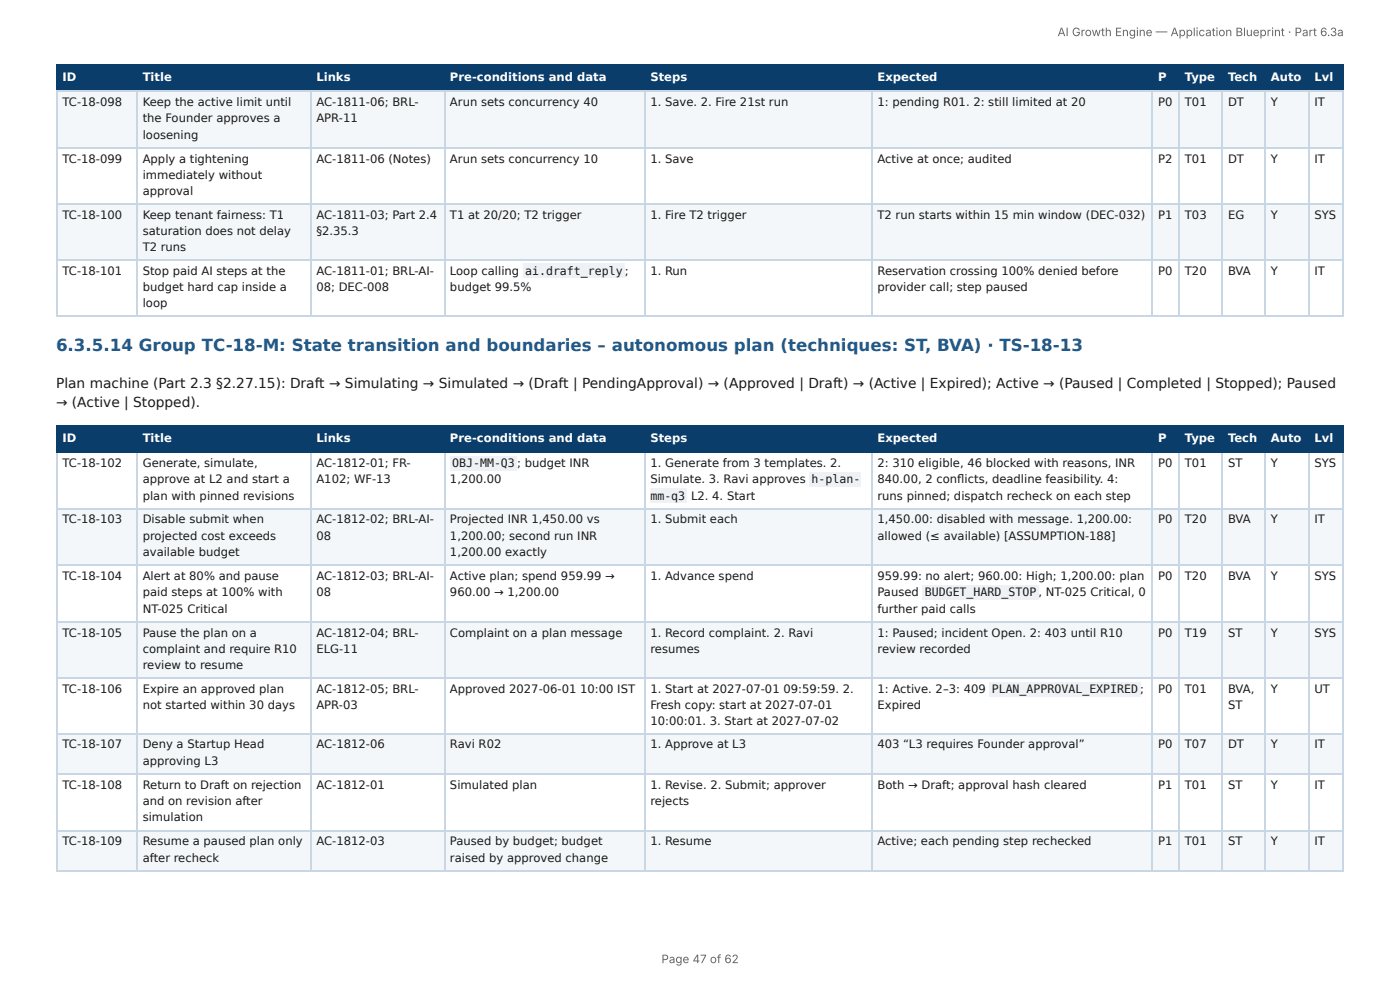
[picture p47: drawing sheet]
<svg xmlns="http://www.w3.org/2000/svg" width="297mm" height="210mm" viewBox="0 0 297 210" stroke-linecap="round" stroke-linejoin="round" font-family="sans-serif">
<defs><g id="words">
<text font-size="3.5" fill="#1f5a8c" x="11.9" y="74.5">6.3.5.14 Group TC-18-M: State transition and boundaries – autonomous plan (techniques: ST, BVA) · TS-18-13</text>
<g font-size="2.9" fill="#1a1a1a">
<text x="11.9" y="82.3">Plan machine (Part 2.3 §2.27.15): Draft → Simulating → Simulated → (Draft | PendingApproval) → (Approved | Draft) → (Active | Expired); Active → (Paused | Completed | Stopped); Paused</text>
<text x="11.9" y="86.5">→ (Active | Stopped).</text>
</g>
<g font-size="2.5" fill="#666">
<text x="224.6" y="7.7">AI Growth Engine — Application Blueprint · Part 6.3a</text>
<text x="140.5" y="204.5">Page 47 of 62</text>
</g>
<g font-size="2.5" fill="#fff">
<text x="13.3" y="17.2">ID</text>
<text x="30.3" y="17.2">Title</text>
<text x="67.2" y="17.2">Links</text>
<text x="95.6" y="17.2">Pre-conditions and data</text>
<text x="138.1" y="17.2">Steps</text>
<text x="186.4" y="17.2">Expected</text>
<text x="246" y="17.2">P</text>
<text x="251.7" y="17.2">Type</text>
<text x="260.8" y="17.2">Tech</text>
<text x="269.9" y="17.2">Auto</text>
<text x="279.2" y="17.2">Lvl</text>
<text x="13.3" y="93.9">ID</text>
<text x="30.3" y="93.9">Title</text>
<text x="67.2" y="93.9">Links</text>
<text x="95.6" y="93.9">Pre-conditions and data</text>
<text x="138.1" y="93.9">Steps</text>
<text x="186.4" y="93.9">Expected</text>
<text x="246" y="93.9">P</text>
<text x="251.7" y="93.9">Type</text>
<text x="260.8" y="93.9">Tech</text>
<text x="269.9" y="93.9">Auto</text>
<text x="279.2" y="93.9">Lvl</text>
</g>
<g font-size="2.5" fill="#1a1a1a">
<text x="13.3" y="22.5">TC-18-098</text>
<text x="30.3" y="22.5">Keep the active limit until</text>
<text x="67.2" y="22.5">AC-1811-06; BRL-</text>
<text x="95.6" y="22.5">Arun sets concurrency 40</text>
<text x="138.1" y="22.5">1. Save. 2. Fire 21st run</text>
<text x="186.4" y="22.5">1: pending R01. 2: still limited at 20</text>
<text x="246" y="22.5">P0</text>
<text x="251.7" y="22.5">T01</text>
<text x="260.8" y="22.5">DT</text>
<text x="269.9" y="22.5">Y</text>
<text x="279.2" y="22.5">IT</text>
<text x="30.3" y="26">the Founder approves a</text>
<text x="30.3" y="29.5">loosening</text>
<text x="67.2" y="26">APR-11</text>
<text x="13.3" y="34.5">TC-18-099</text>
<text x="30.3" y="34.5">Apply a tightening</text>
<text x="67.2" y="34.5">AC-1811-06 (Notes)</text>
<text x="95.6" y="34.5">Arun sets concurrency 10</text>
<text x="138.1" y="34.5">1. Save</text>
<text x="186.4" y="34.5">Active at once; audited</text>
<text x="246" y="34.5">P2</text>
<text x="251.7" y="34.5">T01</text>
<text x="260.8" y="34.5">DT</text>
<text x="269.9" y="34.5">Y</text>
<text x="279.2" y="34.5">IT</text>
<text x="30.3" y="38">immediately without</text>
<text x="30.3" y="41.5">approval</text>
<text x="13.3" y="46.5">TC-18-100</text>
<text x="30.3" y="46.5">Keep tenant fairness: T1</text>
<text x="67.2" y="46.5">AC-1811-03; Part 2.4</text>
<text x="95.6" y="46.5">T1 at 20/20; T2 trigger</text>
<text x="138.1" y="46.5">1. Fire T2 trigger</text>
<text x="186.4" y="46.5">T2 run starts within 15 min window (DEC-032)</text>
<text x="246" y="46.5">P1</text>
<text x="251.7" y="46.5">T03</text>
<text x="260.8" y="46.5">EG</text>
<text x="269.9" y="46.5">Y</text>
<text x="279.2" y="46.5">SYS</text>
<text x="30.3" y="50">saturation does not delay</text>
<text x="30.3" y="53.2">T2 runs</text>
<text x="67.2" y="50">§2.35.3</text>
<text x="13.3" y="58.3">TC-18-101</text>
<text x="30.3" y="58.3">Stop paid AI steps at the</text>
<text x="67.2" y="58.3">AC-1811-01; BRL-AI-</text>
<text x="95.6" y="58.3">Loop calling</text>
<text x="111.5" y="58.3">ai.draft_reply</text>
<text x="132.7" y="58.3">;</text>
<text x="138.1" y="58.3">1. Run</text>
<text x="186.4" y="58.3">Reservation crossing 100% denied before</text>
<text x="246" y="58.3">P0</text>
<text x="251.7" y="58.3">T20</text>
<text x="260.8" y="58.3">BVA</text>
<text x="269.9" y="58.3">Y</text>
<text x="279.2" y="58.3">IT</text>
<text x="30.3" y="61.8">budget hard cap inside a</text>
<text x="30.3" y="65.2">loop</text>
<text x="67.2" y="61.8">08; DEC-008</text>
<text x="95.6" y="61.8">budget 99.5%</text>
<text x="186.4" y="61.8">provider call; step paused</text>
<text x="13.3" y="99.2">TC-18-102</text>
<text x="30.3" y="99.2">Generate, simulate,</text>
<text x="67.2" y="99.2">AC-1812-01; FR-</text>
<text x="96" y="99.2">OBJ-MM-Q3</text>
<text x="109.8" y="99.2">; budget INR</text>
<text x="138.1" y="99.2">1. Generate from 3 templates. 2.</text>
<text x="186.4" y="99.2">2: 310 eligible, 46 blocked with reasons, INR</text>
<text x="246" y="99.2">P0</text>
<text x="251.7" y="99.2">T01</text>
<text x="260.8" y="99.2">ST</text>
<text x="269.9" y="99.2">Y</text>
<text x="279.2" y="99.2">SYS</text>
<text x="30.3" y="102.6">approve at L2 and start a</text>
<text x="30.3" y="106.1">plan with pinned revisions</text>
<text x="67.2" y="102.6">A102; WF-13</text>
<text x="95.6" y="102.6">1,200.00</text>
<text x="138.1" y="102.6">Simulate. 3. Ravi approves</text>
<text x="138.1" y="106.1">mm-q3</text>
<text x="146.8" y="106.1">L2. 4. Start</text>
<text x="172.4" y="102.6">h-plan-</text>
<text x="186.4" y="102.6">840.00, 2 confl icts, deadline feasibility. 4:</text>
<text x="186.4" y="106.1">runs pinned; dispatch recheck on each step</text>
<text x="13.3" y="111.2">TC-18-103</text>
<text x="30.3" y="111.2">Disable submit when</text>
<text x="67.2" y="111.2">AC-1812-02; BRL-AI-</text>
<text x="95.6" y="111.2">Projected INR 1,450.00 vs</text>
<text x="138.1" y="111.2">1. Submit each</text>
<text x="186.4" y="111.2">1,450.00: disabled with message. 1,200.00:</text>
<text x="246" y="111.2">P0</text>
<text x="251.7" y="111.2">T20</text>
<text x="260.8" y="111.2">BVA</text>
<text x="269.9" y="111.2">Y</text>
<text x="279.2" y="111.2">IT</text>
<text x="30.3" y="114.6">projected cost exceeds</text>
<text x="30.3" y="118.1">available budget</text>
<text x="67.2" y="114.6">08</text>
<text x="95.6" y="114.6">1,200.00; second run INR</text>
<text x="95.6" y="118.1">1,200.00 exactly</text>
<text x="186.4" y="114.6">allowed (≤ available) [ASSUMPTION-188]</text>
<text x="13.3" y="123.2">TC-18-104</text>
<text x="30.3" y="123.2">Alert at 80% and pause</text>
<text x="67.2" y="123.2">AC-1812-03; BRL-AI-</text>
<text x="95.6" y="123.2">Active plan; spend 959.99 →</text>
<text x="138.1" y="123.2">1. Advance spend</text>
<text x="186.4" y="123.2">959.99: no alert; 960.00: High; 1,200.00: plan</text>
<text x="246" y="123.2">P0</text>
<text x="251.7" y="123.2">T20</text>
<text x="260.8" y="123.2">BVA</text>
<text x="269.9" y="123.2">Y</text>
<text x="279.2" y="123.2">SYS</text>
<text x="30.3" y="126.6">paid steps at 100% with</text>
<text x="30.3" y="130.1">NT-025 Critical</text>
<text x="67.2" y="126.6">08</text>
<text x="95.6" y="126.6">960.00 → 1,200.00</text>
<text x="186.4" y="126.6">Paused</text>
<text x="186.4" y="130.1">further paid calls</text>
<text x="196.4" y="126.6">BUDGET_HARD_STOP</text>
<text x="220.6" y="126.6">, NT-025 Critical, 0</text>
<text x="13.3" y="135.2">TC-18-105</text>
<text x="30.3" y="135.2">Pause the plan on a</text>
<text x="67.2" y="135.2">AC-1812-04; BRL-</text>
<text x="95.6" y="135.2">Complaint on a plan message</text>
<text x="138.1" y="135.2">1. Record complaint. 2. Ravi</text>
<text x="186.4" y="135.2">1: Paused; incident Open. 2: 403 until R10</text>
<text x="246" y="135.2">P0</text>
<text x="251.7" y="135.2">T19</text>
<text x="260.8" y="135.2">ST</text>
<text x="269.9" y="135.2">Y</text>
<text x="279.2" y="135.2">SYS</text>
<text x="30.3" y="138.6">complaint and require R10</text>
<text x="30.3" y="142.1">review to resume</text>
<text x="67.2" y="138.6">ELG-11</text>
<text x="138.1" y="138.6">resumes</text>
<text x="186.4" y="138.6">review recorded</text>
<text x="13.3" y="147.2">TC-18-106</text>
<text x="30.3" y="147.2">Expire an approved plan</text>
<text x="67.2" y="147.2">AC-1812-05; BRL-</text>
<text x="95.6" y="147.2">Approved 2027-06-01</text>
<text x="123.2" y="147.2">10:00 IST</text>
<text x="138.1" y="147.2">1. Start at 2027-07-01</text>
<text x="166.4" y="147.2">09:59:59. 2.</text>
<text x="186.4" y="147.2">1: Active. 2–3: 409</text>
<text x="210.6" y="147.2">PLAN_APPROVAL_EXPIRED ;</text>
<text x="246" y="147.2">P0</text>
<text x="251.7" y="147.2">T01</text>
<text x="260.8" y="147.2">BVA,</text>
<text x="269.9" y="147.2">Y</text>
<text x="279.2" y="147.2">UT</text>
<text x="30.3" y="150.6">not started within 30 days</text>
<text x="67.2" y="150.6">APR-03</text>
<text x="138.1" y="150.6">Fresh copy: start at 2027-07-01</text>
<text x="138.1" y="153.9">10:00:01. 3. Start at 2027-07-02</text>
<text x="186.4" y="150.6">Expired</text>
<text x="260.8" y="150.6">ST</text>
<text x="13.3" y="158.9">TC-18-107</text>
<text x="30.3" y="158.9">Deny a Startup Head</text>
<text x="67.2" y="158.9">AC-1812-06</text>
<text x="95.6" y="158.9">Ravi R02</text>
<text x="138.1" y="158.9">1. Approve at L3</text>
<text x="186.4" y="158.9">403 “L3 requires Founder approval”</text>
<text x="246" y="158.9">P0</text>
<text x="251.7" y="158.9">T07</text>
<text x="260.8" y="158.9">DT</text>
<text x="269.9" y="158.9">Y</text>
<text x="279.2" y="158.9">IT</text>
<text x="13.3" y="167.5">TC-18-108</text>
<text x="30.3" y="162.4">approving L3</text>
<text x="30.3" y="167.5">Return to Draft on rejection</text>
<text x="67.2" y="167.5">AC-1812-01</text>
<text x="95.6" y="167.5">Simulated plan</text>
<text x="138.1" y="167.5">1. Revise. 2. Submit; approver</text>
<text x="186.4" y="167.5">Both → Draft; approval hash cleared</text>
<text x="246" y="167.5">P1</text>
<text x="251.7" y="167.5">T01</text>
<text x="260.8" y="167.5">ST</text>
<text x="269.9" y="167.5">Y</text>
<text x="279.2" y="167.5">IT</text>
<text x="30.3" y="170.9">and on revision after</text>
<text x="138.1" y="170.9">rejects</text>
<text x="13.3" y="179.5">TC-18-109</text>
<text x="30.3" y="174.4">simulation</text>
<text x="30.3" y="179.5">Resume a paused plan only</text>
<text x="67.2" y="179.5">AC-1812-03</text>
<text x="95.6" y="179.5">Paused by budget; budget</text>
<text x="138.1" y="179.5">1. Resume</text>
<text x="186.4" y="179.5">Active; each pending step rechecked</text>
<text x="246" y="179.5">P1</text>
<text x="251.7" y="179.5">T01</text>
<text x="260.8" y="179.5">ST</text>
<text x="269.9" y="179.5">Y</text>
<text x="279.2" y="179.5">IT</text>
<text x="30.3" y="182.9">after recheck</text>
<text x="95.6" y="182.9">raised by approved change</text>
</g>
</g></defs>
<g fill="#0b3d6b">
<path d="M12.1 14h16.9v5.3h-16.9z"/>
<path d="M29 14h36.9v5.3h-36.9z"/>
<path d="M65.9 14h28.4v5.3h-28.4z"/>
<path d="M94.3 14h42.5v5.3h-42.5z"/>
<path d="M136.8 14h48.2v5.3h-48.2z"/>
<path d="M185 14h59.8v5.3h-59.8z"/>
<path d="M244.8 14h5.5v5.3h-5.5z"/>
<path d="M250.3 14h9.3v5.3h-9.3z"/>
<path d="M259.6 14h9v5.3h-9z"/>
<path d="M268.6 14h9.2v5.3h-9.2z"/>
<path d="M277.8 14h7.6v5.3h-7.6z"/>
</g>
<g fill="#f4f7fa">
<path d="M12.1 19.3h16.9v12h-16.9z"/>
<path d="M29 19.3h36.9v12h-36.9z"/>
<path d="M65.9 19.3h28.4v12h-28.4z"/>
<path d="M94.3 19.3h42.5v12h-42.5z"/>
<path d="M136.8 19.3h48.2v12h-48.2z"/>
<path d="M185 19.3h59.8v12h-59.8z"/>
<path d="M244.8 19.3h5.5v12h-5.5z"/>
<path d="M250.3 19.3h9.3v12h-9.3z"/>
<path d="M259.6 19.3h9v12h-9z"/>
<path d="M268.6 19.3h9.2v12h-9.2z"/>
<path d="M277.8 19.3h7.6v12h-7.6z"/>
<path d="M12.1 43.3h16.9v12h-16.9z"/>
<path d="M29 43.3h36.9v12h-36.9z"/>
<path d="M65.9 43.3h28.4v12h-28.4z"/>
<path d="M94.3 43.3h42.5v12h-42.5z"/>
<path d="M136.8 43.3h48.2v12h-48.2z"/>
<path d="M185 43.3h59.8v12h-59.8z"/>
<path d="M244.8 43.3h5.5v12h-5.5z"/>
<path d="M250.3 43.3h9.3v12h-9.3z"/>
<path d="M259.6 43.3h9v12h-9z"/>
<path d="M268.6 43.3h9.2v12h-9.2z"/>
<path d="M277.8 43.3h7.6v12h-7.6z"/>
</g>
<g fill="none" stroke="#0b3d6b" stroke-width=".23">
<path d="M11.9 13.9h273.5M11.9 19.4h273.5M12 13.8v5.7M29.1 13.8v5.7M66 13.8v5.7M94.4 13.8v5.7M136.9 13.8v5.7M185.1 13.8v5.7M244.7 13.8v5.7M250.5 13.8v5.7M259.5 13.8v5.7M268.7 13.8v5.7"/>
<path d="M277.9 13.8v5.7"/>
</g>
<path d="M285.3 13.8v5.7" fill="none" stroke="#0b3d6b" stroke-width=".21"/>
<g fill="none" stroke="#c9d6e3" stroke-width=".23">
<path d="M11.9 19.4h273.5M12 19.5v47.8M29.1 19.5v47.8M66 19.5v47.8M94.4 19.5v47.8M136.9 19.5v47.8M185.1 19.5v47.8M244.7 19.5v47.8M250.5 19.5v47.8M259.5 19.5v47.8M268.7 19.5v47.8M277.9 19.5v47.8"/>
<path d="M11.9 31.4h273.5M11.9 43.4h273.5M11.9 55.2h273.5M11.9 67.2h273.5"/>
</g>
<path d="M285.3 19.5v47.8" fill="none" stroke="#c9d6e3" stroke-width=".21"/>
<g fill="#0b3d6b">
<path d="M12.1 90.6h16.9v5.6h-16.9z"/>
<path d="M29 90.6h36.9v5.6h-36.9z"/>
<path d="M65.9 90.6h28.4v5.6h-28.4z"/>
<path d="M94.3 90.6h42.5v5.6h-42.5z"/>
<path d="M136.8 90.6h48.2v5.6h-48.2z"/>
<path d="M185 90.6h59.8v5.6h-59.8z"/>
<path d="M244.8 90.6h5.5v5.6h-5.5z"/>
<path d="M250.3 90.6h9.3v5.6h-9.3z"/>
<path d="M259.6 90.6h9v5.6h-9z"/>
<path d="M268.6 90.6h9.2v5.6h-9.2z"/>
<path d="M277.8 90.6h7.6v5.6h-7.6z"/>
</g>
<g fill="#f4f7fa">
<path d="M12.1 108.2h16.9v11.7h-16.9z"/>
<path d="M29 108.2h36.9v11.7h-36.9z"/>
<path d="M65.9 108.2h28.4v11.7h-28.4z"/>
<path d="M94.3 108.2h42.5v11.7h-42.5z"/>
<path d="M136.8 108.2h48.2v11.7h-48.2z"/>
<path d="M185 108.2h59.8v11.7h-59.8z"/>
<path d="M244.8 108.2h5.5v11.7h-5.5z"/>
<path d="M250.3 108.2h9.3v11.7h-9.3z"/>
<path d="M259.6 108.2h9v11.7h-9z"/>
<path d="M268.6 108.2h9.2v11.7h-9.2z"/>
<path d="M277.8 108.2h7.6v11.7h-7.6z"/>
<path d="M12.1 131.9h16.9v12h-16.9z"/>
<path d="M29 131.9h36.9v12h-36.9z"/>
<path d="M65.9 131.9h28.4v12h-28.4z"/>
<path d="M94.3 131.9h42.5v12h-42.5z"/>
<path d="M136.8 131.9h48.2v12h-48.2z"/>
<path d="M185 131.9h59.8v12h-59.8z"/>
<path d="M244.8 131.9h5.5v12h-5.5z"/>
<path d="M250.3 131.9h9.3v12h-9.3z"/>
<path d="M259.6 131.9h9v12h-9z"/>
<path d="M268.6 131.9h9.2v12h-9.2z"/>
<path d="M277.8 131.9h7.6v12h-7.6z"/>
<path d="M12.1 155.9h16.9v8.6h-16.9z"/>
<path d="M29 155.9h36.9v8.6h-36.9z"/>
<path d="M65.9 155.9h28.4v8.6h-28.4z"/>
<path d="M94.3 155.9h42.5v8.6h-42.5z"/>
<path d="M136.8 155.9h48.2v8.6h-48.2z"/>
<path d="M185 155.9h59.8v8.6h-59.8z"/>
<path d="M244.8 155.9h5.5v8.6h-5.5z"/>
<path d="M250.3 155.9h9.3v8.6h-9.3z"/>
<path d="M259.6 155.9h9v8.6h-9z"/>
<path d="M268.6 155.9h9.2v8.6h-9.2z"/>
<path d="M277.8 155.9h7.6v8.6h-7.6z"/>
<path d="M12.1 176.5h16.9v8.3h-16.9z"/>
<path d="M29 176.5h36.9v8.3h-36.9z"/>
<path d="M65.9 176.5h28.4v8.3h-28.4z"/>
<path d="M94.3 176.5h42.5v8.3h-42.5z"/>
<path d="M136.8 176.5h48.2v8.3h-48.2z"/>
<path d="M185 176.5h59.8v8.3h-59.8z"/>
<path d="M244.8 176.5h5.5v8.3h-5.5z"/>
<path d="M250.3 176.5h9.3v8.3h-9.3z"/>
<path d="M259.6 176.5h9v8.3h-9z"/>
<path d="M268.6 176.5h9.2v8.3h-9.2z"/>
<path d="M277.8 176.5h7.6v8.3h-7.6z"/>
</g>
<g fill="none" stroke="#0b3d6b" stroke-width=".23">
<path d="M11.9 90.5h273.5M11.9 96h273.5M12 90.4v5.8M29.1 90.4v5.8M66 90.4v5.8M94.4 90.4v5.8M136.9 90.4v5.8M185.1 90.4v5.8M244.7 90.4v5.8M250.5 90.4v5.8M259.5 90.4v5.8M268.7 90.4v5.8"/>
<path d="M277.9 90.4v5.8"/>
</g>
<path d="M285.3 90.4v5.8" fill="none" stroke="#0b3d6b" stroke-width=".21"/>
<g fill="none" stroke="#c9d6e3" stroke-width=".23">
<path d="M12 96.2v88.6M29.1 96.2v88.6M66 96.2v88.6M94.4 96.2v88.6M136.9 96.2v88.6M185.1 96.2v88.6M244.7 96.2v88.6M250.5 96.2v88.6M259.5 96.2v88.6M268.7 96.2v88.6M277.9 96.2v88.6M11.9 108h273.5"/>
<path d="M11.9 120h273.5M11.9 132.1h273.5M11.9 144.1h273.5M11.9 155.8h273.5M11.9 164.4h273.5M11.9 176.4h273.5M11.9 184.9h273.5"/>
</g>
<path d="M285.3 96.2v88.6" fill="none" stroke="#c9d6e3" stroke-width=".21"/>
<g fill="#eef2f6">
<path d="M111.2 56h21.4v3h-21.4z"/>
<path d="M95.7 96.9h14.1v3h-14.1z"/>
<path d="M171.9 100.3h10.8v3h-10.8z"/>
<path d="M138.2 103.8h7.8v3h-7.8z"/>
<path d="M195.9 124.3h24.7v3h-24.7z"/>
<path d="M210.2 144.9h32.1v3h-32.1z"/>
</g>
<use href="#words"/>
</svg>
